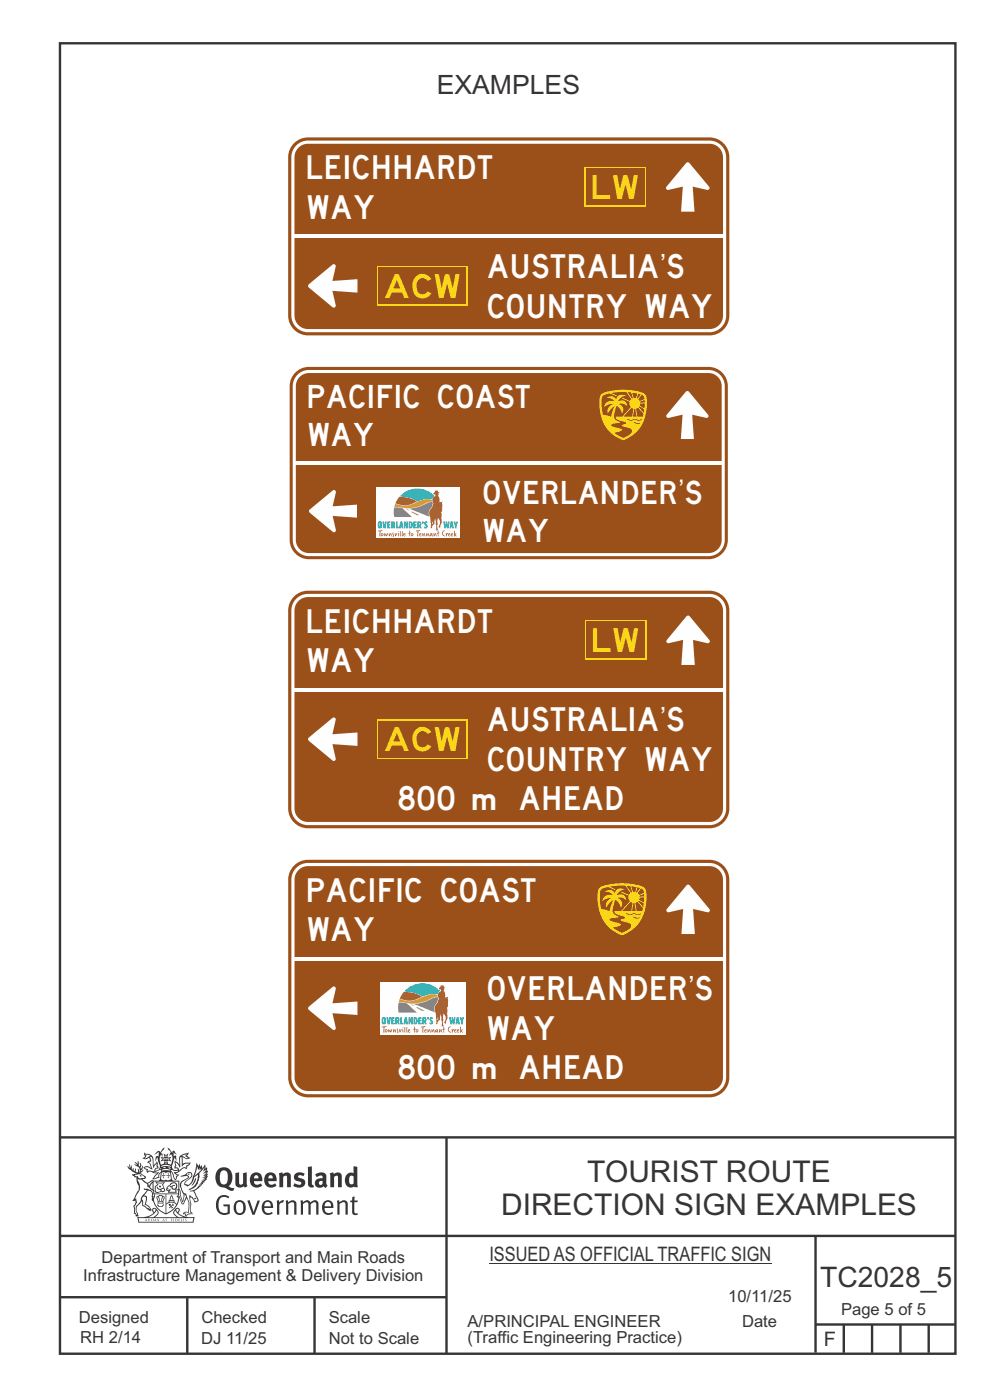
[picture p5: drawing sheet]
<svg xmlns="http://www.w3.org/2000/svg" width="210mm" height="297mm" viewBox="0 0 210 297" stroke-linecap="round" stroke-linejoin="round" font-family="sans-serif">
<defs><g id="words">
<g font-size="6.3" fill="#373435">
<text x="124.6" y="250.7">TOURIST ROUTE</text>
<text x="106.3" y="257.8">DIRECTION SIGN EXAMPLES</text>
</g>
<text font-size="6" fill="#373435" x="174" y="273">TC2028_5</text>
<g font-size="5.9" fill="#fefefe">
<text x="140" y="58.1">’</text>
<text x="140" y="154.2">’</text>
<text x="146" y="211.3">’</text>
</g>
<text font-size="5.7" fill="#fefefe" x="143.9" y="105.9">’</text>
<text font-size="5.6" fill="#373435" x="92.6" y="20">EXAMPLES</text>
<g font-size="5" fill="#fefefe">
<text x="65.3" y="38.1">LEICHHARDT</text>
<text x="65.3" y="46.5">WAY</text>
<text x="103.5" y="59">AUSTRALIA S</text>
<text x="103.5" y="67.4">COUNTRY WAY</text>
<text x="65.3" y="134.2">LEICHHARDT</text>
<text x="65.3" y="142.6">WAY</text>
<text x="103.5" y="155.2">AUSTRALIA S</text>
<text x="103.5" y="163.5">COUNTRY WAY</text>
<text x="84.6" y="171.8">800</text>
<text x="110.3" y="171.8">AHEAD</text>
<text x="65.3" y="191.3">PACIFIC COAST</text>
<text x="65.3" y="199.7">WAY</text>
<text x="103.6" y="212.2">OVERLANDER S</text>
<text x="103.6" y="220.6">WAY</text>
<text x="84.6" y="228.9">800</text>
<text x="110.3" y="228.9">AHEAD</text>
</g>
<g font-size="5" fill="#fad716">
<text x="125.8" y="42.2">LW</text>
<text x="81.7" y="63.2">ACW</text>
<text x="125.8" y="138.2">LW</text>
<text x="81.7" y="159.3">ACW</text>
</g>
<g font-size="4.9" fill="#fefefe">
<text x="65.5" y="86.5">PACIFIC COAST</text>
<text x="65.5" y="94.7">WAY</text>
<text x="102.7" y="106.8">OVERLANDER S</text>
<text x="102.7" y="115">WAY</text>
</g>
<g font-size="4.2" fill="#373435">
<text x="103.8" y="267.5">ISSUED AS OFFICIAL TRAFFIC SIGN</text>
<text x="174.7" y="285.6">F</text>
</g>
<g font-size="3.5" fill="#373435">
<text x="21.6" y="267.9">Department of Transport and Main Roads</text>
<text x="17.7" y="271.8">Infrastructure Management &amp; Delivery Division</text>
<text x="16.7" y="280.6">Designed</text>
<text x="42.7" y="280.6">Checked</text>
<text x="69.7" y="280.6">Scale</text>
<text x="99.2" y="281.5">A/PRINCIPAL ENGINEER</text>
<text x="154.5" y="276.2">10/11/25</text>
<text x="157.4" y="281.5">Date</text>
<text x="178.4" y="278.9">Page 5 of 5</text>
<text x="17" y="284.8">RH 2/14</text>
<text x="42.7" y="285.1">DJ 11/25</text>
<text x="69.7" y="285.2">Not to Scale</text>
<text x="99.2" y="285">(Traffic Engineering Practice)</text>
</g>
<g font-size="3.4" fill="#fefefe">
<text x="100.3" y="171.8">m</text>
<text x="100.3" y="228.9">m</text>
</g>
</g></defs>
<path d="M12.7 9.2h190v278h-190zM12.7 241.3h190M94.7 241.4v45.8M12.7 275.2h82M12.7 262.2h190.1M39.7 275.2v12M66.7 275.2v12M173 262.1v24.9" fill="none" stroke="#373435" stroke-width=".51"/>
<g fill="#373435">
<path d="M47 248.4a2.55 2.55 0 0 0 0 2.7l.3 .2a.81 .81 0 0 0 1-1v-.5a1.04 1.04 0 0 0-1.1-1.5zM46.3 248.1a1.82 1.82 0 0 1 2.1-.2 1.82 1.82 0 0 1 .9 1.8 2.29 2.29 0 0 1-.8 2l.7 .3h.5l-.2 .6a2.87 2.87 0 0 1-2-.7 2.12 2.12 0 0 1-1.7-3.1z" fill-rule="evenodd"/>
<path d="M49.9 248.9l.8-.2v2a.46 .46 0 0 0 .3 .6 .46 .46 0 0 0 .6-.3v-2.1l.7-.2v2.4l.2 .5-.5 .3-.3-.3a1.02 1.02 0 0 1-1.2 .3 1.02 1.02 0 0 1-.6-1.1z" fill-rule="evenodd"/>
<path d="M54 249.5l-.1 .5h.9a.49 .49 0 0 0-.2-.6 .49 .49 0 0 0-.6 .1zM53.4 249.1a1.34 1.34 0 0 1 1.6-.2 1.34 1.34 0 0 1 .6 1.5v.2h-1.7a.77 .77 0 0 0 .5 .8 .77 .77 0 0 0 .9-.4l.3 .5a1.59 1.59 0 0 1-2 .2 1.59 1.59 0 0 1-.5-2.1z" fill-rule="evenodd"/>
<path d="M57 249.5l-.1 .5h1a.49 .49 0 0 0-.2-.6 .49 .49 0 0 0-.7 .1zM56.4 249.1a1.34 1.34 0 0 1 1.6-.2 1.34 1.34 0 0 1 .7 1.5v.2h-1.8a.77 .77 0 0 0 .5 .8 .77 .77 0 0 0 .9-.4l.4 .5a1.59 1.59 0 0 1-2.1 .2 1.59 1.59 0 0 1-.5-2.1z" fill-rule="evenodd"/>
<path d="M59.2 248.9l.7-.2 .1 .4a.95 .95 0 0 1 1-.3 .95 .95 0 0 1 .7 .8v2.3h-.8v-2.3a.46 .46 0 0 0-.8 .1v2.2h-.8z" fill-rule="evenodd"/>
<path d="M62.6 249.1a1.75 1.75 0 0 1 2-.1l-.2 .5-.6-.2a.43 .43 0 0 0-.6 .3l.4 .3a1.04 1.04 0 0 1 1.2 1.1 1.04 1.04 0 0 1-1.4 1l-1.2-.4 .3-.6 1 .4 .4-.4a.88 .88 0 0 0-1-.5l-.4-.2-.1-.4z" fill-rule="evenodd"/>
<path d="M65.3 247.6l.8-.2 .1 3.8 .3 .2 .1 .4a.88 .88 0 0 1-1 0 .88 .88 0 0 1-.3-1z" fill-rule="evenodd"/>
<path d="M67.8 250.6a.43 .43 0 0 0-.1 .7 .43 .43 0 0 0 .7-.1v-.7zM66.8 249.1a1.7 1.7 0 0 1 2.4 .1v1.9l.3 .4-.4 .5-.5-.4a1.03 1.03 0 0 1-1.7-.1 1.03 1.03 0 0 1 .8-1.5h.7v-.4a.8 .8 0 0 0-1.2 .1z" fill-rule="evenodd"/>
<path d="M70 248.9l.7-.2 .1 .4a.95 .95 0 0 1 1-.3 .95 .95 0 0 1 .7 .8v2.3h-.8v-2.3a.46 .46 0 0 0-.8 .1v2.2h-.8z" fill-rule="evenodd"/>
<path d="M74.3 249.5a1.48 1.48 0 0 0 0 1.7h.5l.2-.1v-1.5l-.3-.2zM75 247.4l.8 .1 .1 4.4h-.7l-.1-.2a1.26 1.26 0 0 1-1.4 0 1.26 1.26 0 0 1-.5-1.3 1.29 1.29 0 0 1 .4-1.4 1.29 1.29 0 0 1 1.4-.1z" fill-rule="evenodd"/>
<path d="M46.4 253.9a1.72 1.72 0 0 1 2.3 0l-.3 .3a1.24 1.24 0 0 0-1.4-.2 1.24 1.24 0 0 0-.6 1.4 1.49 1.49 0 0 0 1.2 1.9l.7-.1v-1.3h-.8l-.1-.4h1.3v1.9a1.93 1.93 0 0 1-2.2 0 1.93 1.93 0 0 1-.7-2.2l.2-.8z" fill-rule="evenodd"/>
<path d="M50.4 255.1a1.65 1.65 0 0 0 .2 2.2 .99 .99 0 0 0 1-1.4 .78 .78 0 0 0-.4-.8 .78 .78 0 0 0-.8 0zM50 254.9a1.33 1.33 0 0 1 1.6-.1 1.33 1.33 0 0 1 .5 1.4 1.31 1.31 0 0 1-1.3 1.6 1.31 1.31 0 0 1-1.2-1.6v-.6z" fill-rule="evenodd"/>
<path d="M52.5 254.7l.4-.1 .9 2.6 .8-2.5h.5l-1.1 3h-.5z" fill-rule="evenodd"/>
<path d="M56.3 255.2l-.2 .7h1.3a.7 .7 0 0 0-.3-.8 .7 .7 0 0 0-.8 .1zM55.9 255a1.22 1.22 0 0 1 1.5-.2 1.22 1.22 0 0 1 .5 1.5h-1.8a.93 .93 0 0 0 .5 1 .93 .93 0 0 0 1.1-.2l.2 .3a1.43 1.43 0 0 1-1.8 .1 1.43 1.43 0 0 1-.6-1.7z" fill-rule="evenodd"/>
<path d="M58.7 254.7l.4-.1 .1 .5 .4-.4 .6-.1-.2 .5a.66 .66 0 0 0-.8 .7v1.9h-.4z" fill-rule="evenodd"/>
<path d="M60.6 254.7l.4-.1 .1 .5a.94 .94 0 0 1 1-.5 .94 .94 0 0 1 .8 .8v2.3h-.5l-.1-2.5a.81 .81 0 0 0-1.2 .3v2.2h-.4z" fill-rule="evenodd"/>
<path d="M63.7 254.7l.5-.1 .1 .5 .4-.3a.78 .78 0 0 1 1.1 .3 .9 .9 0 0 1 1-.5 .9 .9 0 0 1 .8 .8v2.3h-.5l-.1-2.5a.67 .67 0 0 0-1.1 .3v2.2h-.5v-2.4l-.4-.3-.7 .4v2.3h-.5z" fill-rule="evenodd"/>
<path d="M69 255.2l-.1 .7h1.3a.7 .7 0 0 0-.3-.8 .7 .7 0 0 0-.9 .1zM68.7 255a1.22 1.22 0 0 1 1.5-.2 1.22 1.22 0 0 1 .5 1.5h-1.8a.93 .93 0 0 0 .4 1 .93 .93 0 0 0 1.2-.2l.1 .3a1.44 1.44 0 0 1-1.7 .1 1.44 1.44 0 0 1-.6-1.7z" fill-rule="evenodd"/>
<path d="M71.4 254.7l.5-.1 .1 .5a.94 .94 0 0 1 1-.5 .94 .94 0 0 1 .8 .8v2.3h-.5l-.1-2.5a.81 .81 0 0 0-1.2 .3v2.2h-.4z" fill-rule="evenodd"/>
<path d="M74.7 253.9l.5-.1v.9h.7l-.1 .3h-.6v2.2l.1 .2h.5l.1 .3a.75 .75 0 0 1-1.2-.6v-2.1h-.4v-.3h.4z" fill-rule="evenodd"/>
<path d="M30.8 244.9l1.1 .3-.9 .5h-.4l.6-.5zM31.8 245.4h.2a2.44 2.44 0 0 1 .4 1.9l.1 .5 .7-1-.1 .6 .3 .3a.57 .57 0 0 0-.6 .7l-1-.1-.5 .2 .2-.5-.8-.3 .7-.1 .9 .5 .1-.1-.6-1.3-.2-.2h.5zM30.7 244.4l-.1 .5 .2 .4-.6 .4a1.04 1.04 0 0 0 1.4-.1l.2 .6-.3 .1-.2 .4a.94 .94 0 0 1 .8 1.1l-.2-.1a1.16 1.16 0 0 0-1.5-.1l.3 .4 .4 .2 .1 .5 .2 .1 .1-.2a.94 .94 0 0 1 1.1 .2l.8 .1-1.2 1.2a1.13 1.13 0 0 0 1.2-.2l.4-.1-.1-.4 .5-.8a.83 .83 0 0 0-.6 1.1l-.3-.1-.7 .4 1.1-1.4-.5 .1-.5-.1 1.3-.5-.1-.1-.9 .4v-.3l.2-.2 .3 .1 .1-.3-.2-.4v-.6l-.1-.4-.7 1v-.7a1.42 1.42 0 0 0-1.6-1.8z" fill-rule="evenodd"/>
<path d="M38.5 245.2l.5-.2 .7-.1-.6 .3 .8 .5h-.3zM38.3 245.5l.2-.1 .1 2a1.69 1.69 0 0 1 1.6-.6l-.8 .5 .1 .5a1.1 1.1 0 0 0-1.5 .6l-.1-.5-.2-.2h-.5l.3-.4-.3-.7a1.42 1.42 0 0 1 .8 1.1l.2-.1zM37.1 246.2l.1 1-.2 .3 .1 .4h.5l.1 .2a.96 .96 0 0 1-1.1-.1l-.1 .1a1.06 1.06 0 0 0 1.3 .2v.1a.72 .72 0 0 1-1 .2l.3 .5 .6 .2-.4 .2-.1 .6-.2-.3-.4-1.1-.4-.4 .4 .9a1.54 1.54 0 0 0 .7 1.2l.2-.3a.58 .58 0 0 1 .4-.8l.2-.1h-.3l-.5-.3 .9-.5a.93 .93 0 0 1 1.2-.5v.2l.2-.2 .1-.5a.99 .99 0 0 0 .7-.8l-1.3 .1-.3 .2-.1-1.4 .9 .4 .9-.3h-.4l-.5-.4 .4-.7-.6 .2a1.46 1.46 0 0 0-1.4 2.1v.4l-.2-.4z" fill-rule="evenodd"/>
<path d="M35.6 248.9l.2 .1-.1 .3 .4 .1h-.4v.6l-.1-.6h-.3l.3-.1z" fill-rule="evenodd"/>
<path d="M34.6 248.9l.2 .1v.3l.3 .1h-.3l-.1 .6v-.6h-.4l.4-.1z" fill-rule="evenodd"/>
<path d="M34.3 248.8a.57 .57 0 0 1 .9 .2 .57 .57 0 0 1 .9-.2l.2 1.4h-.2a.57 .57 0 0 1-.9 0 .69 .69 0 0 1-1.1 0zM34.2 248.1l-.3 2.1-.2 .4h3l-.2-.4-.3-2.1h-.2v.2l-.8-.1-.8 .1v-.2z" fill-rule="evenodd"/>
<path d="M34.2 252.4a.3 .3 0 0 0 .6 0 .3 .3 0 0 0-.6 0zM33.3 250.9l.3 .3-.3 .4a.79 .79 0 0 0 0 1.3l.8-.2-.1-.3a.55 .55 0 0 1-.7-.6l.1-.1 .2 .3 .3 .2 .8-.2-.4-.7 .4-.4-.7 .2zM33 250.7l1.1 .2 .9-.2-.4 .6 .4 1.2a.56 .56 0 0 1-.8 .3l-.2 .1a.73 .73 0 0 1-.9 .1 .73 .73 0 0 1-.3-1v-.4l.6-.4z" fill-rule="evenodd"/>
<path d="M35.6 251.8l.7-.4a.58 .58 0 0 1 1-.1 .58 .58 0 0 1-.4 .9l-.3-.3a.43 .43 0 0 1 .6-.4 .57 .57 0 0 0-.8 .2l-.2-.1-.3 .1 .4 .2a.55 .55 0 0 0 .9 .4v.5h-1.3l.3-.4-.1-.1-.6 .1 .2-.3-.2-.1zM35.4 251.8l-.1 .2a.39 .39 0 0 0 .2 .6h.3l-.2 .4h1.9l-.1-.8a.86 .86 0 0 0-.1-1.3 .86 .86 0 0 0-1.3 .4z" fill-rule="evenodd"/>
<path d="M36 254.8h.8v.2h-.8zM36.4 253.8l.2 .8h-.4zM36.4 253.5l-.3 .5-.1 .6h-.2v.4l-.7 .4 .2 .1a1.48 1.48 0 0 1 2.1 .2l.2-.1-.6-.5v-.5h-.2l-.1-.6z" fill-rule="evenodd"/>
<path d="M35.8 255.4l.4 .1 .1 .3 .3-.2-.2-.2a.38 .38 0 0 1 .5 .5l-.2-.2-.3 .2 .3 .2-.3 .3-.1-.4-.4 .4-.1-.2 .4-.3-.1-.1-.2 .1z" fill-rule="evenodd"/>
<path d="M34.5 254h.2v.2l-.2 .6h-.2zM33.6 255.3h.9v.2a.55 .55 0 0 1-.8 .4v-.2l-.2-.1zM33.4 254h.2l.2 .8h-.2zM33.6 255l.8-.1 .1 .2h-.8zM33.8 253.7h.5l-.2 1.1h-.1zM33.3 253.8l-.1 .3 .3 1.1a.48 .48 0 0 0-.1 .6 .48 .48 0 0 0 .5 .2h.5a.49 .49 0 0 0 .2-.8l.3-1.1-.1-.3a1.42 1.42 0 0 0-1.5 0z" fill-rule="evenodd"/>
<path d="M33.7 251.5l.4 .1 .1 .3h-.3z" fill-rule="evenodd"/>
<path d="M41.3 250.1l.3-.2-.2 .8-.6 .8h-.2l.5-.7z" fill-rule="evenodd"/>
<path d="M39.7 249l.3-.2 .5 .2a.88 .88 0 0 1-.6 1.1 1.22 1.22 0 0 0-.8 1.3l.5 .2a.72 .72 0 0 0 .9-.4l.5-.8 .2-.6 .8-.6v.2a2.85 2.85 0 0 1-2 2.9l.1 .1a2.13 2.13 0 0 0 1.9-1.5v-.3a2.01 2.01 0 0 0 .3-1.7l1.1-1.3-.4 1 .7-.5-.7 1 .8-.4-.8 .8 .7-.2-.9 .6 .8-.1-.8 .4h.7l-.8 .3 .3 .2h-.4l.2 .3h-.4l.2 .3h-.4l.1 .2h-.1a2.16 2.16 0 0 1-2 1.1l.1 .2 .4-.1a.76 .76 0 0 1 .7 .8l.5 1.2-.6 .2a1.45 1.45 0 0 0-1.1-1.3l.2 1.8-.1 1.8 .4 .3a1.07 1.07 0 0 0-1.2 .4v-.3l-.5-.2a.87 .87 0 0 1 1.1-.1v-.7a4.4 4.4 0 0 0-.6-3.1l-.1-.3h-.2a2.16 2.16 0 0 1-.7-2.2l.3-.4 1.2-.7a.55 .55 0 0 0-.4-.8zM37.8 252.4a.76 .76 0 0 1 .3 1.1l.6 1.6 .4-1.7 .2 .1a.61 .61 0 0 1-.1 .9l-.3 .8-.2 .1-.7-1.6-.3 .1a1.18 1.18 0 0 0 .1-1.4zM41.8 247.5l.2 .7 .3-.5v.6l.4-.5a1.9 1.9 0 0 1-1.2 1.4l-.3 .3zM38.2 249.6l1.4-.2 .2 .2v.3l-.5 .2a1.26 1.26 0 0 0-.9 1.9l.2 .7a1.84 1.84 0 0 1 .1 2.1l-.4-1.4a.96 .96 0 0 0-.4-1.2l-.4 .2a.78 .78 0 0 1 0 1.3l.1 .3h.4l.4 1.1a.38 .38 0 0 0 .2 .4 .38 .38 0 0 0 .4-.1l.6-1.2a2.94 2.94 0 0 1 .4 2.5l-.1 .4h-.8l-.3 .4v.2l.4-.1 .1 .4 .2 .1a1.02 1.02 0 0 1 1.3-.5v-.4l-.3-.1 .1-1.8-.3-1.3h.1a1.14 1.14 0 0 1 .8 1 .63 .63 0 0 0 .8-.2 .63 .63 0 0 0-.2-.9l-.6-1.2 .9-.6 .2-.4h.3l-.1-.2h.4l-.1-.3h.3l-.1-.3 .5-.1-.2-.2 .6-.4v-.2h-.2l.4-.5h-.3l.3-.5-.4 .1 .4-.5v-.3l-.3 .2 .2-.7-.1-.2-.4 .3v-.8l-.6 .8-.2-.8-.2 .5-.3-.7-.1 .6-.5-.8-.1 1.4-.6 1.8a1.81 1.81 0 0 1-1 1.5l-.6-.2a1.75 1.75 0 0 1 1.1-1.2 .75 .75 0 0 0 .1-1.3 .75 .75 0 0 0-1.2 .4z" fill-rule="evenodd"/>
<path d="M41.2 254.1h.3l.2 .2-.4 .1z" fill-rule="evenodd"/>
<path d="M29.4 258.4h11.6l-.1 .8h-11.4zM31.3 258.2l.5-.1a2.48 2.48 0 0 0 1.4-1.3l.3 .5-.5 .6-.5 .3zM32.5 256.6l.3-.2 .2 .1-.3 .7zM37.2 256.8a2.65 2.65 0 0 0 1.8 1.4h-1.1l-.5-.3-.5-.6zM37.4 256.5l.2-.1 .3 .2-.3 .6zM29.2 258.2l.1 1.2h11.8l.2-1.1-.2-.1a4.1 4.1 0 0 1-3.3-.9l.3-.4-.1-.6a1.06 1.06 0 0 0-1.3 1l.2 .4 .6 .5h-4.7l.3-.1a.84 .84 0 0 0 .6-.8 .84 .84 0 0 0-.5-.8l-.3-.2h-.5l-.1 .6 .3 .4a4.2 4.2 0 0 1-3.4 .9z" fill-rule="evenodd"/>
<path d="M31 258.7l.1 .2h-.2zM31 258.5l-.3 .6 .4-.2 .2 .2z" fill-rule="evenodd"/>
<path d="M31.3 258.6h.3v.4a.25 .25 0 0 0 .2-.1 .25 .25 0 0 0-.1-.3h.1a.29 .29 0 0 1 0 .4 .29 .29 0 0 1-.4 0 .29 .29 0 0 1 0-.4z" fill-rule="evenodd"/>
<path d="M32.2 258.6a.22 .22 0 0 1 .3 .2 .22 .22 0 0 1-.3 .2zM32 258.6l.1 .4a.33 .33 0 0 0 .4 0 .33 .33 0 0 0 0-.4 .33 .33 0 0 0-.5 0z" fill-rule="evenodd"/>
<path d="M32.9 258.7l.1 .2h-.2zM32.9 258.5l-.2 .6 .3-.2 .2 .2z" fill-rule="evenodd"/>
<path d="M33.3 258.6h.2l.1 .1 .2-.1-.2 .2 .2 .3-.3-.3-.1 .3h-.1l.2-.3z" fill-rule="evenodd"/>
<path d="M34.7 258.7l.1 .2h-.2zM34.7 258.5l-.3 .6 .4-.2 .2 .2z" fill-rule="evenodd"/>
<path d="M35 258.5h.5l-.2 .1v.5h-.2l.1-.5z" fill-rule="evenodd"/>
<path d="M36.2 258.6l.3-.1-.1 .1v.2h.1h-.1v.3h-.2z" fill-rule="evenodd"/>
<path d="M36.7 258.6h.2v.5h-.2z" fill-rule="evenodd"/>
<path d="M37.3 258.6a.22 .22 0 0 1 .3 .2 .22 .22 0 0 1-.3 .2zM37.1 258.6v.4a.33 .33 0 0 0 .5 0 .33 .33 0 0 0 0-.4 .33 .33 0 0 0-.5 0z" fill-rule="evenodd"/>
<path d="M37.8 258.6l.4-.1-.2 .1v.2h.1h-.1v.2l.2 .1h-.4z" fill-rule="evenodd"/>
<path d="M38.4 258.6h.2l-.1 .4 .2 .1h-.3z" fill-rule="evenodd"/>
<path d="M38.9 258.6h.2v.5h-.2z" fill-rule="evenodd"/>
<path d="M39.3 258.6h.2h-.1l.2 .3-.2 .2-.1-.1v-.1l.2 .1z" fill-rule="evenodd"/>
<path d="M34.2 247.4a1.51 1.51 0 0 1 2 .2 2.67 2.67 0 0 0-2.1 0zM35.7 247.6l.4 .1 .1 .3-.4-.1zM34.6 247.6h.5l.1 .2h-.4zM34 247.8l.3 .2h-.3zM34.9 246.9l.3-.2 .3 .2zM34.9 245.6l.2 .1v.3h-.2zM35 245.1l.2 .2 .2-.2-.1 .3h-.2zM35.1 246.3h.2l.1 .4-.2-.2-.2 .2zM35.3 245.7l.2-.1v.4h-.2zM34.4 245.7h.3l.1 .3-.4 .1 .2-.2zM35.7 245.7h.3l-.2 .2 .2 .2-.4-.1zM32.7 244.9l1-.5-.1 1-.2-.2-.3 .2-.3 1.1 .5-1 .3 .9a1.84 1.84 0 0 1 .2 1.7l.4 .1a2.48 2.48 0 0 1 2.2 0l.2-.2-.2-.7 .7-1.8 .4 .7-.2-1-.2-.1-.2 .3v-.9l.6 .4-.6-.8-.3 .1-.1 .4-.5-.9-.5-.3 .2 .5 .6 .5-.5 .8 .4-.4a2.06 2.06 0 0 1 0 2.3l-.5-.2-.2-.6 .1-.1 .8 .2-.4-.5 .4-.5-.7 .2-.2-.2 .2-.7-.5 .4-.5-.4 .2 .7-.2 .2-.7-.2 .4 .5-.4 .5 .8-.2 .1 .1-.2 .6-.5 .2a2.02 2.02 0 0 1 0-2.2l.3 .5-.1-.7-.3-.1 .8-1.2-.4 .3-.5 .8-.2-.3a.8 .8 0 0 0-.8 .5z" fill-rule="evenodd"/>
<path d="M29.2 250.1l.3 .1a.61 .61 0 0 1 .8 .4l.3 .2a.8 .8 0 0 1 .6 1l.4 .1 .5 .5a1 1 0 0 1 .5 1.1l-.1 .7v-.5h-.1a.96 .96 0 0 0-.8-1.3l-.2-.2h-.7l-.1-.1-.1 .1 .1 .3h.6l-1.2 1.3-.2 1-.4 .6a1.33 1.33 0 0 0-.5 1.8l.2 .5a1.26 1.26 0 0 1-.5-1.5l-.1-.3a1.56 1.56 0 0 0 .4-1.7l-.3 .2 .2-.5a3.2 3.2 0 0 0 .7-3zM30.4 253.9h.4a2.06 2.06 0 0 1-.1 1.6l.7 .5 .4 .4-.6-.1-.8-.6-.1-.9a.51 .51 0 0 1 .1-.9zM28.6 249.3a1.52 1.52 0 0 1 2.1 .5l-1.1 .2-.2-.1-.1-.4h-.5zM27.5 247v.8l-.3-.4h-.1a3.1 3.1 0 0 0 1.9 1.6l-1 .1 .5 .6 .5 .1 .1 1.1a1.84 1.84 0 0 1-.3 2.5l-.4 .9-.3 .4 .2 .1 .4-.1 .1 .4-.2 .5-.3 .2 .1 1.7h.2l.3 .5 .1 .1 .4-.1-.1-.5a1.3 1.3 0 0 1-.1-1.7l.9-1 .1 1.1 .6 .2 .5 .5 .1-.1 .2 .3h.5a1.85 1.85 0 0 0-1.2-1.4l.1-.3a1.39 1.39 0 0 0 0-1.4l-.5-.1 .5-.5a.66 .66 0 0 1 .9-.4 .66 .66 0 0 1 .3 .9l-.1 .4 .2-.1v.2l-.1 .3 .2 .5 .1-.3a2.24 2.24 0 0 0 .1-2.2 .73 .73 0 0 1-.7-.7 .73 .73 0 0 1 .6-.7v-.2a.94 .94 0 0 0-.9 .8 .48 .48 0 0 1-.1-.6 .48 .48 0 0 1 .5-.2l.5-.3a.51 .51 0 0 0-.8 .2l-.5 .2-1-.8h.6l.2-.5-1.2-.7 .5-.5v-.3l-.5 .4 .1-.2a.69 .69 0 0 0 .2-1v.4l-.2 .3v-1.1l-.3-.2 .1 .6-.1 .2-.4-1.3v.7l-.6-.4 .5 .7-.6-.2 .3 .3a1 1 0 0 1 .7 1.4l-.2-.8v.9l-.5-.2v-.8l-.2 .7-.2-.1-.1-.6-.2 .4-.2-.2 .1-.7-.2 .5z" fill-rule="evenodd"/>
<path d="M29.6 249.4l.2-.1 .3 .2z" fill-rule="evenodd"/>
<path d="M32.4 250.5h5.6v2l-.2-.1v-1.7h-5.2v2.5h5.2v-.8l.1 .2-.1 1.1v-.3h-2.5v4a4.1 4.1 0 0 0 2.6-3.6l.1-.1a4 4 0 0 1-2.8 3.9 4.2 4.2 0 0 1-2.8-4.7l.1 1.2 .1-.1a3.8 3.8 0 0 0 2.5 3.4v-4h-2.5l-.2-.9z" fill-rule="evenodd"/>
<circle cx="40" cy="249.1" r=".17"/>
</g>
<path d="M63.1 31.6a2.85 2.85 0 0 1 2.2-1.1h85.2a2.86 2.86 0 0 1 2.9 2.8v33.7a2.86 2.86 0 0 1-2.9 2.8h-85.2a2.86 2.86 0 0 1-2.8-2.8v-33.7v-.6zM62.1 30.7a4.2 4.2 0 0 1 3.2-1.5h85.2a4.2 4.2 0 0 1 4.2 4.1v33.7a4.2 4.2 0 0 1-4.2 4.2h-85.2a4.2 4.2 0 0 1-4.2-4.2v-33.7a4.2 4.2 0 0 1 1-2.6zM62.8 30.9a3.5 3.5 0 0 1 2.5-1.1h85.2a3.5 3.5 0 0 1 3.5 3.5v33.7a3.5 3.5 0 0 1-3.5 3.5h-85.2a3.5 3.5 0 0 1-3.5-3.5v-33.7a3.5 3.5 0 0 1 1-2.4z" fill-rule="evenodd" fill="#9b5019"/>
<g fill="#fefefe">
<path d="M65.5 60.3l5.2-4.2a.42 .42 0 0 1 .5 .5l-.7 3 5.3-.4v2.9l-5.3-.4 .7 3.2a.42 .42 0 0 1-.2 .3 .42 .42 0 0 1-.5 0l-5-4.2a.42 .42 0 0 1 0-.7z" fill-rule="evenodd"/>
<path d="M145.5 34.6a.42 .42 0 0 1 .7 0l4.3 5.1a.42 .42 0 0 1-.5 .6l-3.1-.7 .4 5.3h-2.8l.3-5.3-3.1 .7a.42 .42 0 0 1-.4-.2 .42 .42 0 0 1 .1-.5z" fill-rule="evenodd"/>
<path d="M62.3 49.8h91.5v.7h-91.5z" fill-rule="evenodd"/>
</g>
<path d="M80 56.5h19.2v8.4h-19.2z" fill-rule="evenodd" fill="#fad716"/>
<path d="M80.4 56.8h18.5v7.7h-18.5z" fill-rule="evenodd" fill="#9b5019"/>
<path d="M124 35.5h13.1v8.4h-13.1z" fill-rule="evenodd" fill="#fad716"/>
<g fill="#9b5019">
<path d="M124.4 35.8h12.3v7.7h-12.3z" fill-rule="evenodd"/>
<path d="M63.8 79.8l1.1-.6 .6-.1h84.8a2.78 2.78 0 0 1 2.8 2.8v32.7a2.78 2.78 0 0 1-2.8 2.7h-84.8a2.78 2.78 0 0 1-2.7-2.7v-32.7a2.77 2.77 0 0 1 1-2.1zM62.6 79a4.1 4.1 0 0 1 2.9-1.2h84.8a4.1 4.1 0 0 1 4.1 4.1v32.7a4.1 4.1 0 0 1-4.1 4h-84.8a4.1 4.1 0 0 1-4.1-4v-32.7a4.1 4.1 0 0 1 1.2-2.9zM63.1 79.5a3.4 3.4 0 0 1 2.4-1h84.8a3.4 3.4 0 0 1 3.4 3.4v32.7a3.4 3.4 0 0 1-3.4 3.4h-84.8a3.4 3.4 0 0 1-3.4-3.4v-32.7a3.4 3.4 0 0 1 1-2.4z" fill-rule="evenodd"/>
</g>
<g fill="#fefefe">
<path d="M65.7 108.1l5-4.1a.41 .41 0 0 1 .5 .4l-.6 3 5.1-.4v2.8l-5.1-.3 .7 3a.4 .4 0 0 1-.3 .4 .4 .4 0 0 1-.4-.1l-4.9-4a.41 .41 0 0 1 0-.7z" fill-rule="evenodd"/>
<path d="M145.5 83.1a.41 .41 0 0 1 .6 0l4.2 5a.41 .41 0 0 1-.5 .6l-3-.7 .4 5.1h-2.8l.4-5.1-3.1 .7a.4 .4 0 0 1-.3-.3 .4 .4 0 0 1 0-.4z" fill-rule="evenodd"/>
<path d="M62.5 97.9h91v.7h-91z" fill-rule="evenodd"/>
</g>
<path d="M127.6 83.6a4.8 4.8 0 0 0-.3 3.8 7.1 7.1 0 0 0 5 6 7.6 7.6 0 0 0 4.9-7.7 2.16 2.16 0 0 0-.7-2.3 12.4 12.4 0 0 0-8.9 .2zM135.6 86.2l1.1 .6-.1 .8-1.1-1.2zM133.9 86.5l.5 .2-.3 1.7h-1.9zM134.5 86.7h.3l.2 1.7h-.7zM135.8 85.6h1l-.1 1-1-.5zM135.8 85.2l.9-.4 .1 .6h-1zM136.1 83.7l.5 .4 .1 .6-1 .4-.3-.4zM135.4 83.5l.5 .2-.6 .9-.2-.1zM134.1 83.3l1.1 .2-.3 1h-.5zM133.1 83.2l.8 .1 .4 1.2-.2 .1zM127.9 84l1.4-.5 1.4 .5 .1-.1-1.2-.5 3.3-.2 1 1.5-.3 .4-1.5-.7-.2 .1 1.7 .7-.1 .6 .3 .6-1.8 2h-1.3l-.1 .2a1.12 1.12 0 0 0 1 .7l1 .2a.23 .23 0 0 1 .3 .3 .23 .23 0 0 1-.3 .2l-.6 .1-.1 .2 1.3 .4a.71 .71 0 0 1 .7 .3 .71 .71 0 0 1 .1 .8l-1.1 .8a1.02 1.02 0 0 1-1.5-.1l-1.1-.7 1.3-.3 .3-.2v-.2l-1.9-.6a.32 .32 0 0 1-.4-.4 .32 .32 0 0 1 .5-.2l1.3-.2 .1-.1a1.75 1.75 0 0 1-1.2-1l.1-1.1 .4-1.4a2.31 2.31 0 0 1 1.1 1.6 1.24 1.24 0 0 0-.7-2 1.72 1.72 0 0 1 1.8 .4 1.13 1.13 0 0 0-.6-1 1.13 1.13 0 0 0-1.2 0h-.1a2.09 2.09 0 0 1 1.7-1.1 1.3 1.3 0 0 0-2.1 .7 1.32 1.32 0 0 0-2.1-.3 1.66 1.66 0 0 1 1.7 .7 1.59 1.59 0 0 0-2.2 1.2 2.79 2.79 0 0 1 2-.6 1.63 1.63 0 0 0-1.2 2l.8-1.1 .7-.4-.8 2.2-1.7-.4-.1-.4a5.9 5.9 0 0 1 .1-3.6zM134.5 89.6h.3a.82 .82 0 0 0 1.1 0 .92 .92 0 0 1-1.4 .1zM133 88.9h.3a1.17 1.17 0 0 0 1.4-.1l.2 .1a.99 .99 0 0 0 1.3-.1l-.2 .3a1.31 1.31 0 0 1-1.4-.1l-.1 .1a1.14 1.14 0 0 1-1.5-.2zM134.9 86.7l.5-.2 1.1 1.3-.2 .6h-1.1z" fill="#fad716"/>
<path d="M79.8 103.4h17.6v10.7h-17.6z" fill-rule="evenodd" fill="#fefefe"/>
<path d="M84.7 105.4a6.8 6.8 0 0 1 3.8 1l-.3 .1a4.5 4.5 0 0 1-4.3 .3z" fill="#c0333d"/>
<g fill="#008dd0">
<path d="M81.1 110.7h.4l.1 .9 .1-.9h.3l-.2 1.4h-.4z"/>
<path d="M82.2 110.7h.6v.2l-.3 .1v.2h.3l-.1 .3h-.2v.2l.3 .1v.3l-.7-.1z"/>
<path d="M84 110.6l.3 .1v1l.3 .1-.1 .3-.5-.1z"/>
<path d="M85.7 110.7l.3-.1 .2 .7v-.6h.3v1.4h-.3l-.2-.7v.7h-.3z"/>
<path d="M87.7 110.7h.6v.2l-.3 .1v.2h.3v.3h-.3v.2l.4 .1-.1 .3-.6-.1z"/>
<path d="M89.5 110.7h.3l-.1 .5h-.1z"/>
<path d="M90.1 110.7h.5v.3h-.3l.4 .6-.2 .5-.5-.1v-.3h.4l-.4-.5z"/>
<path d="M94 110.7h.4l.1 .8v-.8l.3-.1 .1 .9 .1-.8h.4l-.3 1.4h-.3l-.1-.5-.1 .5h-.3z"/>
<path d="M96.2 110.7h.4l.1 .4 .1-.4h.3l-.3 1.4h-.3z"/>
<path d="M80.5 111l.1 .8 .1-.7zM80.3 110.7a.41 .41 0 0 1 .7 .1v1.1l-.5 .2-.3-.3z"/>
<path d="M83.3 110.9l.1 .4 .1-.3zM83 110.7l.5-.1 .2 .2 .1 .5-.2 .3 .2 .5h-.3l-.2-.5v.5h-.3z"/>
<path d="M85.1 111.1v.4zM84.9 110.6l.4 .1 .2 1.4h-.3l-.1-.3-.1 .3h-.3z"/>
<path d="M87 111l.1 .8 .1-.7zM86.7 110.7h.6l.2 .2v.8l-.2 .4-.6-.1z"/>
<path d="M88.9 110.9v.4l.1-.3zM88.5 110.7l.6-.1 .2 .2 .1 .5-.2 .3 .2 .5h-.3l-.2-.5-.1 .5h-.3z"/>
<path d="M95.8 111.1v.4zM95.6 110.6l.4 .1 .2 1.4h-.3l-.1-.3-.1 .3h-.3z"/>
</g>
<g fill="#c0333d">
<path d="M80.2 112.6l.9-.1-.2 .2a.22 .22 0 0 0-.2 0 .22 .22 0 0 0 0 .3l-.1 .8-.1-1.1z"/>
<path d="M81.5 113.1l.2 .4 .2-.3 .1 .4 .3-.5-.1 .4a.21 .21 0 0 1-.2 .3 .21 .21 0 0 1-.2-.3l-.2 .2z"/>
<path d="M82.5 113.1l.1 .4 .1-.1a.23 .23 0 0 1 .3-.3 .23 .23 0 0 1 .1 .4l-.1 .3-.1-.5-.4 .4z"/>
<path d="M83.3 113h.2l-.1 .3a.28 .28 0 0 1 .2 .4 .28 .28 0 0 1-.3 .2l.1-.2-.1-.4z"/>
<path d="M83.7 113.1h.2v.4l.4-.4-.2 .3a.23 .23 0 0 1-.2 .4 .23 .23 0 0 1-.1-.4z"/>
<path d="M84.9 112.7h.1v1.1l-.2-.3z"/>
<path d="M85.3 112.7h.1v1.1l-.2-.3z"/>
<path d="M86.8 112.6h.2v.4h.2l-.2 .2-.1 .6-.1-.6h-.2l.2-.1z"/>
<path d="M88.2 112.6l.9-.1-.1 .2a.22 .22 0 0 0-.3 0 .22 .22 0 0 0 0 .3l-.1 .8v-1.1z"/>
<path d="M89.6 113.1l.1 .4 .1-.1a.23 .23 0 0 1 .3-.3 .23 .23 0 0 1 .1 .4v.3l-.2-.5-.4 .4z"/>
<path d="M90.4 113.1l.2 .4v-.1a.23 .23 0 0 1 .3-.3 .23 .23 0 0 1 .1 .4v.3l-.2-.5-.4 .4z"/>
<path d="M92 113.1l.1 .4 .1-.1a.23 .23 0 0 1 .3-.3 .23 .23 0 0 1 .1 .4l-.1 .3-.1-.5-.4 .4z"/>
<path d="M92.9 112.6h.1v.4h.2l-.2 .2v.6l-.2-.6h-.2l.3-.1z"/>
<path d="M94 112.7l.3-.2-.3 .4-.1 .3 .2 .3 .3 .2v.1a.65 .65 0 0 1-.6-.5 .65 .65 0 0 1 .2-.6z"/>
<path d="M94.6 113.1l.1 .2a.18 .18 0 0 1 .1-.3 .18 .18 0 0 1 .3 .2 .18 .18 0 0 1-.2 .2l-.3 .4z"/>
<path d="M96.3 112.6l.2 .1v.7l.3-.3a.33 .33 0 0 0-.1 .3 .33 .33 0 0 0 .2 .3l-.1 .1-.3-.3v.3h-.2z"/>
<path d="M81 113.3l-.1 .2 .2 .1a.18 .18 0 0 0 .1-.2 .18 .18 0 0 0-.2-.1zM80.7 113.4a.35 .35 0 0 1 .7 0 .35 .35 0 0 1-.7 0z"/>
<path d="M84.4 112.7a.1 .1 0 0 1 .2 0 .1 .1 0 0 1-.2 0zM84.4 113.1h.2v.6a.19 .19 0 0 1-.2 0 .19 .19 0 0 1 0-.3z"/>
<path d="M85.8 113.2l-.1 .2 .2-.1zM85.6 113.2a.2 .2 0 0 1 .3-.1 .2 .2 0 0 1 .1 .3 .2 .2 0 0 1-.3 .1l.1 .1 .2 .1a.33 .33 0 0 1-.5-.1 .33 .33 0 0 1 .1-.4z"/>
<path d="M87.4 113.3l-.1 .2 .1 .1a.18 .18 0 0 0 .2-.2 .18 .18 0 0 0-.2-.1zM87.1 113.4a.33 .33 0 0 1 .6 0 .33 .33 0 0 1-.6 0z"/>
<path d="M89.1 113.2v.2l.1-.1zM89 113.2a.2 .2 0 0 1 .3-.1 .2 .2 0 0 1 0 .3 .2 .2 0 0 1-.2 .1v.1l.3 .1a.33 .33 0 0 1-.5-.1 .33 .33 0 0 1 .1-.4z"/>
<path d="M91.4 113.2l-.1 .4zM91.4 113.1a.48 .48 0 0 1 .4 .7h-.1l-.1-.4a.24 .24 0 0 1-.2 .4 .24 .24 0 0 1-.3-.2z"/>
<path d="M95.3 113.2l-.1 .2 .2-.1zM95.2 113.2a.2 .2 0 0 1 .2-.1 .2 .2 0 0 1 .1 .3 .2 .2 0 0 1-.3 .1l.1 .1 .3 .1a.33 .33 0 0 1-.5-.1 .33 .33 0 0 1 .1-.4z"/>
<path d="M95.8 113.2v.2l.1-.1zM95.7 113.2a.2 .2 0 0 1 .3-.1 .2 .2 0 0 1 0 .3 .2 .2 0 0 1-.2 .1v.1l.3 .1a.33 .33 0 0 1-.5-.1 .33 .33 0 0 1 .1-.4z"/>
<path d="M92.3 104.1v.3l-.3 .3 .1 .2h.3l-.1 .4a1.02 1.02 0 0 0-.4 1.6l-.3 .8a2.09 2.09 0 0 0-.3 2.4l.1 1.2v.7h.3v-.5l.4-.3 .2-1.2 .3 1.5-.1 1h.4l-.2-1.1 .2-1.5 .4 .6 .1 .4-.4 .8a.24 .24 0 0 0 .4 .2 .24 .24 0 0 0 0-.4l.3-.8v-1.5l-.2-.6 .3-.2v-2.1a.21 .21 0 0 1-.1 .3 .21 .21 0 0 1-.3-.1l-.2 .1-.1-1.1-.3-.3 .2-.1v-.5l.3-.2h-.3l-.2-.3zM91.7 110.6l.1 .4-.2 .2z"/>
</g>
<path d="M86.8 107.9a10.9 10.9 0 0 0 4.4-1.4h.5l.2 .3-.3 .8a1.72 1.72 0 0 0-.5 2z" fill="#81c34d"/>
<path d="M84.8 105.3a5 5 0 0 1 7.4-.1l-.4 .3-.2 .5a3.3 3.3 0 0 0-3 .4 6.9 6.9 0 0 0-3.8-1.1z" fill="#00b8f1"/>
<path d="M83.8 106.9a4.5 4.5 0 0 0 4.4-.3 3.8 3.8 0 0 1 3.4-.5l.1 .3-.8 .1a8.5 8.5 0 0 1-6.7 1l-.6 .1z" fill="#f79633"/>
<g fill="#81c34d">
<path d="M86 107.9l.9 .4z"/>
<path d="M83.6 107.7l1.7 .1 2.1 1.9h-3.8z"/>
<path d="M87.1 108.6h.4l1.5 .7h-.6z"/>
</g>
<path d="M63.5 127.3l1.2-.6h.6h85.2a2.86 2.86 0 0 1 2.9 2.8v42a2.86 2.86 0 0 1-2.9 2.9h-85.2a2.86 2.86 0 0 1-2.8-2.9v-42a2.85 2.85 0 0 1 1-2.2zM62.6 126.3a4.2 4.2 0 0 1 2.7-1h85.2a4.2 4.2 0 0 1 4.2 4.2v42a4.2 4.2 0 0 1-4.2 4.2h-85.2a4.2 4.2 0 0 1-4.2-4.2v-42a4.2 4.2 0 0 1 1.5-3.2zM62.8 127a3.5 3.5 0 0 1 2.5-1h85.2a3.5 3.5 0 0 1 3.5 3.5v42a3.5 3.5 0 0 1-3.5 3.5h-85.2a3.5 3.5 0 0 1-3.5-3.5v-42a3.5 3.5 0 0 1 1-2.5z" fill-rule="evenodd" fill="#9b5019"/>
<g fill="#fefefe">
<path d="M145.6 130.7a.42 .42 0 0 1 .7 0l4.2 5.2a.42 .42 0 0 1-.4 .6l-3.1-.8 .4 5.4h-2.9l.4-5.4-3.1 .8a.42 .42 0 0 1-.4-.3 .42 .42 0 0 1 0-.4z" fill-rule="evenodd"/>
<path d="M62.3 146h91.7v.7h-91.7z" fill-rule="evenodd"/>
<path d="M65.5 156.5l5.2-4.3a.42 .42 0 0 1 .5 .5l-.7 3.1 5.3-.4v2.8l-5.3-.3 .7 3.1a.42 .42 0 0 1-.2 .4 .42 .42 0 0 1-.5-.1l-5-4.1a.42 .42 0 0 1 0-.7z" fill-rule="evenodd"/>
</g>
<path d="M80 152.6h19.2v8.4h-19.2z" fill-rule="evenodd" fill="#fad716"/>
<path d="M80.4 153h18.5v7.7h-18.5z" fill-rule="evenodd" fill="#9b5019"/>
<path d="M124.1 131.5h13v8.4h-13z" fill-rule="evenodd" fill="#fad716"/>
<g fill="#9b5019">
<path d="M124.4 131.9h12.4v7.7h-12.4z" fill-rule="evenodd"/>
<path d="M63.5 184.4l1.2-.6 .6-.1h85.2a2.86 2.86 0 0 1 2.9 2.9v42a2.86 2.86 0 0 1-2.9 2.9h-85.2a2.86 2.86 0 0 1-2.8-2.9v-42a2.85 2.85 0 0 1 1-2.2zM62.6 183.4a4.2 4.2 0 0 1 2.7-1h85.2a4.2 4.2 0 0 1 4.2 4.2v42a4.2 4.2 0 0 1-4.2 4.2h-85.2a4.2 4.2 0 0 1-4.2-4.2v-42a4.2 4.2 0 0 1 1.5-3.2zM62.8 184.1a3.5 3.5 0 0 1 2.5-1h85.2a3.5 3.5 0 0 1 3.5 3.5v42a3.5 3.5 0 0 1-3.5 3.5h-85.2a3.5 3.5 0 0 1-3.5-3.5v-42a3.5 3.5 0 0 1 1-2.5z" fill-rule="evenodd"/>
</g>
<g fill="#fefefe">
<path d="M145.6 187.8a.42 .42 0 0 1 .7 0l4.3 5.2a.42 .42 0 0 1-.5 .5l-3.1-.7 .4 5.3h-2.9l.4-5.3-3.1 .7a.42 .42 0 0 1-.4-.2 .42 .42 0 0 1 .1-.5z" fill-rule="evenodd"/>
<path d="M62.3 203.1h91.7v.6h-91.7z" fill-rule="evenodd"/>
<path d="M65.5 213.6l5.2-4.3a.42 .42 0 0 1 .5 .5l-.7 3 5.3-.3v2.8l-5.3-.4 .7 3.2a.42 .42 0 0 1-.2 .4 .42 .42 0 0 1-.5-.1l-5-4.2a.42 .42 0 0 1 0-.6z" fill-rule="evenodd"/>
</g>
<path d="M127.2 188.4a6.4 6.4 0 0 0-.1 4.9 7.2 7.2 0 0 0 4.9 5.1 7.8 7.8 0 0 0 5.1-7.7v-.2a2.23 2.23 0 0 0-.7-2.4 12.8 12.8 0 0 0-9.2 .2zM135.5 191l1.1 .7-.2 .7-1.1-1.2zM133.8 191.3l.4 .2-.3 1.8h-1.9zM134.4 191.6h.2l.3 1.7h-.8zM135.7 190.4h1l-.1 1.1-1-.6zM135.6 190l1-.4 .1 .6h-1zM136 188.5l.5 .3 .1 .6-1 .4-.3-.3zM135.2 188.3l.6 .1-.7 1-.2-.1zM133.9 188l1.1 .2-.3 1h-.5zM132.9 187.9l.8 .1 .4 1.3-.2 .1zM127.5 188.7l.4-.2 1.1-.3 1.4 .6 .2-.2-1.3-.5 3.3-.2 1.1 1.6-.3 .3-1.5-.6-.2 .1 1.7 .7-.1 .6 .3 .6-1.9 2.1h-1.3l-.1 .2a1.15 1.15 0 0 0 1.1 .7l1 .2a.23 .23 0 0 1 .2 .3 .23 .23 0 0 1-.3 .2l-.6 .2-.1 .2 1.4 .4a.73 .73 0 0 1 .7 .3 .73 .73 0 0 1 .1 .7l-1.1 .9a1.05 1.05 0 0 1-1.6-.1l-1.1-.7 1.3-.4 .4-.2v-.1l-2-.7a.33 .33 0 0 1-.4-.3 .33 .33 0 0 1 .5-.3l1.4-.2v-.1a1.8 1.8 0 0 1-1.2-1l.1-1.1 .4-1.5a2.38 2.38 0 0 1 1.2 1.7 1.28 1.28 0 0 0-.8-2.1 1.77 1.77 0 0 1 1.9 .4 1.17 1.17 0 0 0-.6-1.1 1.17 1.17 0 0 0-1.3 .1h-.1a2.15 2.15 0 0 1 1.8-1.2 1.34 1.34 0 0 0-2.2 .8 1.36 1.36 0 0 0-2.2-.3 1.71 1.71 0 0 1 1.8 .7 1.63 1.63 0 0 0-2.2 1.3 2.87 2.87 0 0 1 2-.7 1.68 1.68 0 0 0-1.2 2.1l.8-1.1 .7-.5-.8 2.3-1.8-.4v-.4a6.1 6.1 0 0 1 0-3.8zM134.3 194.5h.3a.89 .89 0 0 0 1.1 0 .94 .94 0 0 1-1.4 .1zM132.8 193.8h.2a1.22 1.22 0 0 0 1.5-.1l.2 .1a1.07 1.07 0 0 0 1.3-.1l-.1 .3a1.25 1.25 0 0 1-1.4-.1l-.2 .1a1.18 1.18 0 0 1-1.5-.2zM134.8 191.5l.4-.2 1.2 1.4-.2 .6h-1.2z" fill="#fad716"/>
<path d="M80.6 208.4h18.2v11h-18.2z" fill-rule="evenodd" fill="#fefefe"/>
<path d="M85.7 210.4a7 7 0 0 1 3.8 1l-.2 .1a4.6 4.6 0 0 1-4.5 .3z" fill="#c0333d"/>
<g fill="#008dd0">
<path d="M82 215.8h.3l.1 1 .1-1h.4l-.3 1.5h-.4z"/>
<path d="M83 215.8l.7 .1v.2l-.4 .1 .1 .1 .3 .1-.1 .3h-.2v.2l.3 .1v.3l-.7-.1z"/>
<path d="M84.9 215.8h.4v1.1l.2 .1v.3h-.6z"/>
<path d="M86.7 215.8h.3l.2 .7v-.7h.4l-.1 1.5h-.3l-.2-.7v.7h-.3z"/>
<path d="M88.8 215.8l.6 .1v.2l-.3 .1v.1l.3 .1v.3h-.3v.2l.3 .1v.3l-.7-.1z"/>
<path d="M90.6 215.8h.3l-.1 .6-.1-.1z"/>
<path d="M91.2 215.9h.6v.3h-.3l.3 .6-.2 .5-.5-.1v-.3h.4l-.4-.5z"/>
<path d="M95.3 215.8h.3l.1 .8 .1-.8h.3l.1 .9 .1-.9h.3l-.2 1.5h-.3l-.1-.5-.2 .5h-.3z"/>
<path d="M97.5 215.8h.4l.1 .5 .1-.5h.3l-.3 1.5h-.3z"/>
<path d="M81.4 216.1v.9l.1-.7zM81.1 215.9a.42 .42 0 0 1 .7 .1v1.1l-.5 .2-.3-.3z"/>
<path d="M84.2 216.1l.1 .4 .1-.3zM83.9 215.8h.6l.2 .2v.5l-.1 .3 .1 .5h-.3l-.2-.5v.5h-.3z"/>
<path d="M86.1 216.3v.4zM85.9 215.8h.4l.2 1.5h-.3l-.1-.3-.1 .3h-.4z"/>
<path d="M88.1 216.1v.9l.1-.7zM87.8 215.8h.5l.2 .3v.8l-.2 .4-.6-.1z"/>
<path d="M90 216.1v.4l.1-.3zM89.6 215.8h.6l.2 .2 .1 .5-.2 .3 .2 .5h-.3l-.2-.5-.1 .5h-.3z"/>
<path d="M97.1 216.3v.4zM96.9 215.8h.4l.2 1.5h-.3l-.1-.3-.1 .3h-.4z"/>
</g>
<g fill="#c0333d">
<path d="M81 217.8l.9-.1-.1 .2a.27 .27 0 0 0-.3 .1 .27 .27 0 0 0 0 .3l-.1 .8-.1-.1 .1-1.1z"/>
<path d="M82.4 218.4l.1 .3 .3-.2 .1 .3 .2-.5v.4a.22 .22 0 0 1-.2 .3 .22 .22 0 0 1-.2-.3l-.3 .3z"/>
<path d="M83.4 218.3l.2 .4a.25 .25 0 0 1 .2-.4 .27 .27 0 0 1 .2 .5l-.1 .3-.1-.6-.4 .5z"/>
<path d="M84.2 218.2h.2v.4a.28 .28 0 0 1 .1 .3 .28 .28 0 0 1-.3 .2l.2-.1-.2-.5z"/>
<path d="M84.6 218.4h.2l.1 .3 .1-.3 .2-.1-.1 .4a.24 .24 0 0 1-.3 .3 .24 .24 0 0 1-.1-.4z"/>
<path d="M85.8 217.9h.2v1.1a1.01 1.01 0 0 1-.2-1.1z"/>
<path d="M86.3 217.9h.1v1.1a1.01 1.01 0 0 1-.2-1.1z"/>
<path d="M87.9 217.8h.1v.4l.2 .1-.2 .1v.7l-.1-.6-.3-.1 .3-.1z"/>
<path d="M89.3 217.8l.9-.1-.2 .2a.27 .27 0 0 0-.2 .1 .27 .27 0 0 0 0 .3l-.1 .8-.1-.1v-1.1z"/>
<path d="M90.7 218.3l.2 .4a.25 .25 0 0 1 .3-.4 .25 .25 0 0 1 .1 .5v.3l-.2-.6-.4 .5z"/>
<path d="M91.6 218.3l.1 .4a.25 .25 0 0 1 .3-.4 .27 .27 0 0 1 .2 .5l-.1 .3-.2-.6-.3 .5z"/>
<path d="M93.2 218.3l.1 .4a.25 .25 0 0 1 .3-.4 .27 .27 0 0 1 .2 .5l-.1 .3-.2-.6-.3 .5z"/>
<path d="M94.1 217.8h.1v.4l.2 .1-.2 .1v.7l-.2-.6-.2-.1 .3-.1z"/>
<path d="M95.2 217.9l.4-.1-.4 .3v.3l.1 .4 .4 .1-.1 .1a.67 .67 0 0 1-.6-.4 .67 .67 0 0 1 .2-.7z"/>
<path d="M95.8 218.3l.2 .2a.18 .18 0 0 1 .1-.2 .18 .18 0 0 1 .2 .1 .18 .18 0 0 1-.2 .2l-.2 .5z"/>
<path d="M97.6 217.9h.2v.7l.3-.2a.34 .34 0 0 0-.1 .3 .34 .34 0 0 0 .2 .3h-.1l-.3-.2v.2l-.2 .1z"/>
<path d="M81.9 218.5l-.1 .3 .1 .1a.19 .19 0 0 0 .2-.2 .19 .19 0 0 0-.2-.2zM81.5 218.7a.35 .35 0 0 1 .7 0 .35 .35 0 0 1-.7 0z"/>
<path d="M85.4 218a.08 .08 0 0 1 .1 0 .08 .08 0 0 1-.1 0zM85.4 218.3l.1 .1 .1 .6a.19 .19 0 0 1-.3-.1 .19 .19 0 0 1 .1-.2z"/>
<path d="M86.8 218.4l-.1 .2 .2-.1zM86.6 218.4a.21 .21 0 0 1 .3 0 .21 .21 0 0 1 .1 .3 .21 .21 0 0 1-.3 0l.1 .2h.2a.34 .34 0 0 1-.5 0 .34 .34 0 0 1 .1-.5z"/>
<path d="M88.4 218.5l-.1 .3 .2 .1a.19 .19 0 0 0 .1-.2 .19 .19 0 0 0-.2-.2zM88.1 218.7a.35 .35 0 0 1 .7 0 .35 .35 0 0 1-.7 0z"/>
<path d="M90.2 218.4v.2l.1-.1zM90.1 218.4a.21 .21 0 0 1 .3 0 .21 .21 0 0 1 0 .3 .21 .21 0 0 1-.2 0v.2h.3a.34 .34 0 0 1-.5 0 .34 .34 0 0 1 .1-.5z"/>
<path d="M92.6 218.5l-.2 .4 .3-.4zM92.5 218.4l.1-.1a.58 .58 0 0 1 .4 .7l-.2 .1-.1-.4a.25 .25 0 0 1-.1 .3 .25 .25 0 0 1-.3-.1z"/>
<path d="M96.6 218.4l-.1 .2 .2-.1zM96.4 218.4a.21 .21 0 0 1 .3 0 .21 .21 0 0 1 .1 .3 .21 .21 0 0 1-.3 0l.1 .2h.2a.34 .34 0 0 1-.5 0 .34 .34 0 0 1 .1-.5z"/>
<path d="M97.1 218.4v.2l.1-.1zM97 218.4a.21 .21 0 0 1 .3 0 .21 .21 0 0 1 0 .3 .21 .21 0 0 1-.2 0v.2h.3a.34 .34 0 0 1-.5 0 .34 .34 0 0 1 .1-.5z"/>
<path d="M93.5 209.1l-.1 .3-.3 .3 .2 .2h.2v.4a1.05 1.05 0 0 0-.4 1.6l-.3 .9a2.16 2.16 0 0 0-.3 2.5l.1 1.2-.1 .8 .3-.1 .1-.5 .4-.3 .2-1.2 .2 1.5v1h.4l-.2-1.1 .2-1.6 .4 .6 .1 .4-.4 .9a.24 .24 0 0 0 .4 .2 .24 .24 0 0 0 0-.4l.3-.7v-1.8a.36 .36 0 0 1 .1-.6l.1-2.2a.26 .26 0 0 1-.2 .2 .26 .26 0 0 1-.3 0h-.2v-.1a1.14 1.14 0 0 0-.3-1.2l.1-.7 .4-.3-.4 .1-.2-.4zM92.9 215.8l.1 .4-.2 .2z"/>
</g>
<path d="M87.8 213a11.2 11.2 0 0 0 4.5-1.4l.5-.1 .2 .3-.3 .9a1.77 1.77 0 0 0-.4 2.1z" fill="#81c34d"/>
<path d="M85.7 210.3a5.1 5.1 0 0 1 7.7 0l-.4 .2-.2 .5a3.4 3.4 0 0 0-3.1 .4 7.1 7.1 0 0 0-4-1.1z" fill="#00b8f1"/>
<path d="M84.8 211.9a4.7 4.7 0 0 0 4.5-.2 3.9 3.9 0 0 1 3.5-.6v.3l-.8 .2a8.8 8.8 0 0 1-6.9 1l-.5 .1z" fill="#f79633"/>
<g fill="#81c34d">
<path d="M87 213l.9 .4z"/>
<path d="M84.5 212.8l1.8 .1 2.1 1.9h-3.9z"/>
<path d="M88.2 213.7h.3l1.6 .7h-.6z"/>
</g>
<path d="M173 281h29.7M179 281v6M185 281v6M191 281v6M197 281v6" fill="none" stroke="#373435" stroke-width=".51"/>
<path d="M103.8 267.9h1v.2h-1z" fill-rule="evenodd" fill="#373435"/>
<path d="M104.8 268h58.8" fill="none" stroke="#373435" stroke-width=".21"/>
<use href="#words"/>
</svg>
